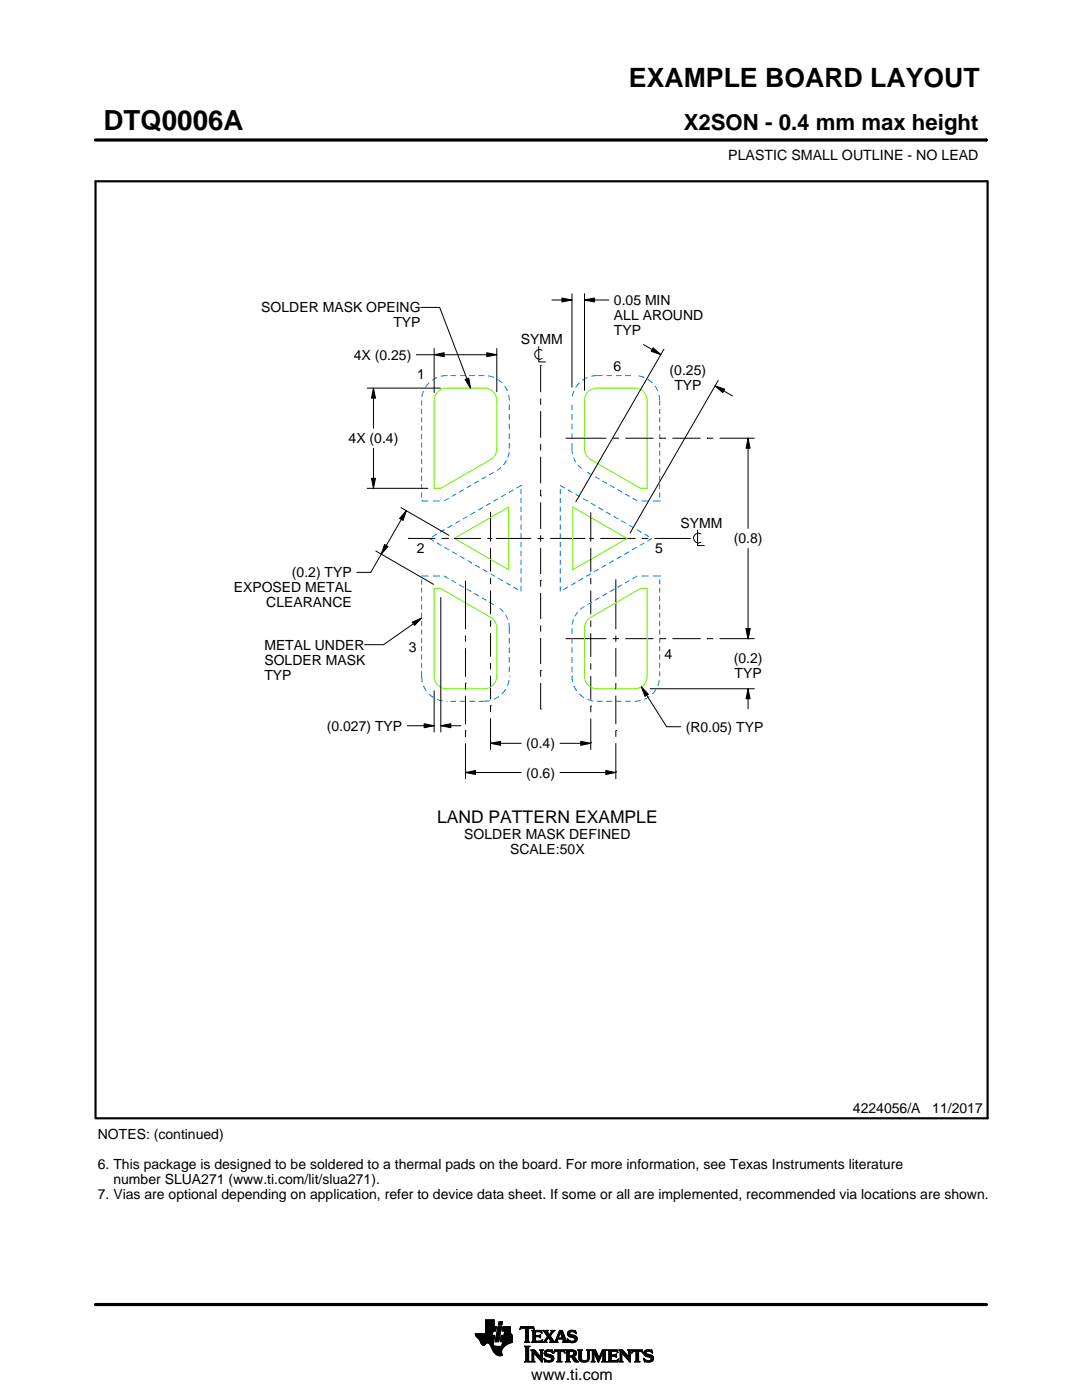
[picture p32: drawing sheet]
<svg xmlns="http://www.w3.org/2000/svg" width="216mm" height="279mm" viewBox="0 0 216 279" stroke-linecap="round" stroke-linejoin="round" font-family="sans-serif">
<defs><g id="words">
<text font-size="5.5" x="20.6" y="26">DTQ0006A</text>
<text font-size="5.3" x="125.5" y="17.4">EXAMPLE BOARD LAYOUT</text>
<text font-size="4.4" x="136.4" y="26">X2SON - 0.4 mm max height</text>
<text font-size="3.5" x="87.2" y="164.3">LAND PATTERN EXAMPLE</text>
<text font-size="3.2" x="106" y="275.3">www.ti.com</text>
<g font-size="2.8">
<text x="145.3" y="32">PLASTIC SMALL OUTLINE - NO LEAD</text>
<text x="52.1" y="62.4">SOLDER MASK OPEING</text>
<text x="78.5" y="65.4">TYP</text>
<text x="122.5" y="60.9">0.05 MIN</text>
<text x="122.5" y="63.9">ALL AROUND</text>
<text x="70.6" y="71.8">4X (0.25)</text>
<text x="103.9" y="68.7">SYMM</text>
<text x="122.5" y="66.9">TYP</text>
<text x="83.3" y="75.6">1</text>
<text x="122.4" y="74">6</text>
<text x="133.6" y="74.9">(0.25)</text>
<text x="134.6" y="77.9">TYP</text>
<text x="69.6" y="88.5">4X (0.4)</text>
<text x="135.8" y="105.4">SYMM</text>
<text x="83.2" y="110.4">2</text>
<text x="130.7" y="110.4">5</text>
<text x="146.4" y="108.5">(0.8)</text>
<text x="46.6" y="118.2">EXPOSED METAL</text>
<text x="58.2" y="115.2">(0.2) TYP</text>
<text x="53.1" y="121.2">CLEARANCE</text>
<text x="52.7" y="129.7">METAL UNDER</text>
<text x="81.6" y="130.1">3</text>
<text x="132.6" y="131.5">4</text>
<text x="52.7" y="132.7">SOLDER MASK</text>
<text x="52.7" y="135.7">TYP</text>
<text x="146.4" y="132.3">(0.2)</text>
<text x="146.6" y="135.3">TYP</text>
<text x="65.2" y="145.8">(0.027) TYP</text>
<text x="105" y="149.3">(0.4)</text>
<text x="136.8" y="146">(R0.05) TYP</text>
<text x="105" y="155.2">(0.6)</text>
<text x="92.6" y="167.4">SOLDER MASK DEFINED</text>
<text x="101.8" y="170.4">SCALE:50X</text>
<text x="19.5" y="227.2">NOTES: (continued)</text>
<text x="170.2" y="222.2">4224056/A</text>
<text x="186" y="222.2">11/2017</text>
<text x="19.5" y="233.2">6. This package is designed to be soldered to a thermal pads on the board. For more information, see Texas Instruments literature</text>
<text x="19.5" y="239.2">7. Vias are optional depending on application, refer to device data sheet. If some or all are implemented, recommended via locations are shown.</text>
<text x="22.6" y="236.2">number SLUA271 (www.ti.com/lit/slua271).</text>
</g>
</g></defs>
<g fill="none" stroke="#000" stroke-width=".2">
<path d="M19.1 27.9h177.7M196.8 27.7v.5M110.1 59.9h4M112.1 59.5l2 .4-2 .4zM114.1 58.6v18.7M116.6 59.9l2-.4v.8zM116.6 58.6v19.3M116.6 59.9h4.9M73.3 77.5h14.6M74.5 77.5l.4 2h-.8zM74.5 77.5v8M83.1 70.8h16"/>
<path d="M83.9 61.4h3.8l6.2 16.1M86.6 70.8l2-.4v.8zM86.6 69.5v8.9M92.8 75.7l.7-.3 .4 2.1zM97.1 70.4l2 .4-2 .4zM99.1 69.5v8.7M107.5 69.1v3.1h1.3M107.9 72.9h.1M107.9 72.9v5.4M107.9 79.5v1.3M108.2 69.9a.98 .98 0 0 0-1.5 .8 .98 .98 0 0 0 1.5 .9M128.4 68.8l3.5 2"/>
<path d="M130.3 69.4l1.6 1.4-2-.7zM132.5 69.7l-17.6 30.4M142.7 77l1.9 .7-.4 .7zM142.7 77l3.4 2M143.3 75.9l-17.6 30.5M73.3 97.5h12.1M74.1 95.5h.8l-.4 2zM74.5 89.5v8M107.9 99h.1M107.9 82v5.4M107.9 88.6v1.3M107.9 91.1v5.4"/>
<path d="M107.9 97.7v1.3M112.9 87.5h8.1M122.3 87.5h1.2M122.9 87.4v.1M124.8 87.5h5.6M131.7 87.5h.1M131.7 87.5h1.2M134.2 87.5h5.6M141.1 87.5h.1M141.1 87.5h1.2M143.6 87.5h6.9M149.2 87.5h.1"/>
<path d="M149.3 87.5l.4 2h-.8zM149.3 87.5v18M75 110l11.5 6.6M76.7 108.7l.7 .4-1.3 1.5zM80 101.3l9.6 5.5M81.1 101.9l-.7 2-.7-.4zM81.1 101.9l-7.1 12.3h-2.8M81.5 107.5h.1M81.5 107.5h5.3M88 119.2v26.9M88.1 107.5h1.3M89.4 107.5h.1"/>
<path d="M90.6 107.5h5.4M92.9 115.9v9.7M97.3 107.5h.9M97.9 109.3v4.8M97.9 115.3v1.3M97.9 117.8v4.8M97.9 102.1v6M98.9 107.5h7.1M107.3 107.5h1.2M107.9 115.8h.1M107.9 100.2v5.4M107.9 106.8v1.3"/>
<path d="M107.9 109.3v5.3M107.9 115.8v1.3M107.9 118.3v5.2M109.8 107.5h7M117.6 107.5h.9M117.9 109.3v4.8M117.9 115.3v1.3M117.9 117.9v4.7M117.9 102.3v5.8M119.8 107.5h7M122.9 115.6v10M128.1 107.5h.1"/>
<path d="M128.1 107.5h1.2M130.6 107.5h7.1M137.7 107.5h.1M139.2 105.8v3.1h1.3M139.9 106.6a.98 .98 0 0 0-1.5 .8 .98 .98 0 0 0 1.5 .8M149.3 109.5v18M82.3 124.2l1.8-.9-1.4 1.5zM84.1 123.3l-7.6 5.4h-3.8M86.6 137.8v8.3M92.8 127.5h.1M92.9 136.3h.1M92.9 126.8v1.3"/>
<path d="M92.9 129.3v5.8M92.9 136.3v1.3M92.9 138.8v5.8M97.9 123.8v1.3M97.9 126.3v4.8M97.9 132.3v1.3M97.9 134.8v4.8M107.9 133.8h.1M107.9 124.8v1.3M107.9 127.3v5.2M107.9 133.8v1.3M107.9 136.3v5.2"/>
<path d="M112.8 127.5h8.2M117.9 123.9v1.2M117.9 126.4v4.7M117.9 132.4v1.2M117.9 134.9v4.7M122.3 127.5h1.2M122.9 126.8v1.3M122.9 129.3v5.8M122.9 136.3v1.3M122.9 138.8v5.7M124.8 127.5h5.6M128 137.1l1.4 1.4-.7 .5z"/>
<path d="M128 137.1l5 7.9h2.8M129.7 137.5h20.8M131.7 127.5h.1M131.7 127.5h1.2M134.2 127.5h5.6M141.1 127.5h.1M141.1 127.5h1.2M143.6 127.5h6.9M148.9 125.5h.8l-.4 2zM149.2 127.5h.1M149.3 137.5l.4 2h-.8zM149.3 137.5v4"/>
<path d="M81.3 144.8h5.3M84.6 144.4l2 .4-2 .4zM88 144.8l2-.4v.8zM88 144.8h4M92.9 154.2l2-.4v.8zM92.9 145.8h.1M92.9 154.1h.1M92.9 145.8v1.3M92.9 148.4v7M92.9 154.2h11.1M97.9 148.3l2-.4v.8zM97.9 140.8h.1"/>
<path d="M97.9 148.1h.1M97.9 140.8v1.3M97.9 143.3v6.3M97.9 148.3h6.1M107.9 141.5h.1M111.8 148.3h6.1M111.8 154.2h11.1M115.9 147.9l2 .4-2 .4zM117.9 140.9h.1M117.9 148.2h.1M117.9 140.9v1.3M117.9 143.4v6.2"/>
<path d="M120.9 153.8l2 .4-2 .4zM122.9 145.8h.1M122.9 154h.1M122.9 145.8v1.3M122.9 148.3v7.1M94.8 266.2h3.5M94.8 266.3h3.5M94.9 266.4h3.3M94.9 266.5h3.8l-.2 1.2M94.9 266.5h3.8M95 266.6h3.7M95 266.7h3.7"/>
<path d="M95.1 266.8h3.6M95.2 266.9h3.4M95.3 267h3.3M95.4 267.1h3.2M95.5 267.2h3.1M95.6 267.3h3M95.7 267.4h2.8M95.7 267.5h2.8M95.8 267.6h2.7M95.8 267.7h2.7M95.9 267.8h2.6M95.9 267.9h2.5"/>
<path d="M95.9 268h2.5M96 268h1.1M96 268.1h1M96.1 268.2h.8M96.1 268.3h.7M96.2 268.4h.6M96.3 268.4h.4M96.9 266.1h1.4M96.9 266h1.4M96.9 265.9h1.4M96.9 265.8h1.5M96.9 265.7h1.5"/>
<path d="M96.9 264.7l2.2 .1-.2 .9h-.5l-.2 .8M96.9 265.6h2M96.9 265.5h2M96.9 265.4h2M96.9 265.3h2.1M96.9 265.2h2.1M96.9 265.1h2.1M96.9 265h2.1M96.9 264.9h2.1M96.9 264.8h2.2M96.9 264.6h1.7M96.9 264.5h1.7"/>
<path d="M96.9 264.4h1.7M96.9 264.3h1.7M96.9 264.2h1.7M96.9 264.1h1.7M96.9 264h1.7M96.9 263.9h1.7M96.9 263.8h1.7M96.9 263.7h1.7M96.9 263.6h1.7M96.9 263.5h1.7M96.9 263.4h1.7M97.5 268h.9"/>
<path d="M97.6 268.1h.8M97.7 268.2h.7M97.7 268.3h.7M97.8 268.4h.6M97.9 268.5h.6M97.9 268.6h.7M98 268.7h1.1M98 268.8h2.6M98 268.8h2.5M98.1 268.9h2.3M98.1 269h2.3M98.1 269.1h2.2"/>
<path d="M98.2 269.2h2.1M98.2 269.2h2M98.2 269.3h2M98.3 269.4h1.9M98.3 269.5h1.8M98.4 269.6h1.7M98.4 268v.4l.3 .2 2 .1M98.5 269.7h1.6M98.5 267.7l-.1 .3M98.5 269.8h1.6M98.6 269.9h1.5M98.6 264.8v-1.4h-1.7v2.8h-2.1l.1 .3 .8 .9 .6 1h.4l.5-.4 .4 .1 1 1.8 .8 .6h.8l-.1-1.1 .8-.9"/>
<path d="M98.6 270h1.5M98.7 270h1.4M98.8 270.1h1.3M98.8 267.7h.7M98.8 267.6h.7M98.8 267.5h.7M98.9 270.2h1.2M98.9 267.4h.7M98.9 267.3h.7M98.9 267.2h.7M98.9 267.1h.7M98.9 267h.7"/>
<path d="M98.9 270.3h1.3M99 266.9h.6M99 266.9h.7M99 266.8h.7M99 266.7h.7M99 266.6h.7M99 266.5h.7M99.1 270.4h1.1M99.1 266.4h.7M99.1 266.3h.7M99.1 266.2h.7M99.1 266.1h.7"/>
<path d="M99.1 266h.7M99.2 265.9h.7M99.2 265.8h.7M99.2 270.4h1M99.2 265.7h.7M99.2 265.6h.7M99.2 265.5h.7M99.3 265.4h.6M99.3 265.4h.7M99.3 265.3h.7M99.3 265.2h.7M99.3 265.1h.7"/>
<path d="M99.3 265h.7M99.4 270.5h.8M99.4 264.9h.7M99.4 264.8h.7M99.4 264.8h.7l-.6 3h-.7zM99.4 264.5l.2-.7h.7l-.2 .7h-.7M99.5 264.4h.6M99.5 264.3h.7M99.5 264.2h.7M99.5 264.1h.7M99.5 264h.7M99.5 263.9h.7"/>
<path d="M99.6 263.8h.7M99.8 270.6h.1M99.8 267.7h2.4M99.8 267.6h2.4M99.8 267.5h2.4M99.9 267.4h2.3M99.9 267.3h2.3M99.9 267.2h2.3M99.9 267.1h2.3M99.9 267h2.3M99.9 266.9h2.3M100 266.9h2.2"/>
<path d="M100 266.8h2.2M100 266.7h2.2M100 266.6h2.2M100 266.5h2.2M100.1 268.6h.7M100.2 268.5h.7M100.2 268.4h.8M100.2 268.4h.9M100.2 268.3h1M100.2 268.2h1.2M100.2 265.6h1.6M100.2 268.1h1.4"/>
<path d="M100.2 265.5h1.6M100.2 268h1.6M100.3 265.4h1.5M100.3 268h1.7M100.3 267.9h1.9M100.3 265.3h1.5M100.3 267.8h1.9M100.3 265.2h1.5M100.3 265.1h1.5M100.3 265h1.5M100.4 264.9h1.4M100.4 264.8h1.4"/>
<path d="M100.6 266.5l.1-.8h-.5l.2-.9h1.4l.1 1.1 .3 .6v1.4l-1.3 .6M100.6 266.4h1.5M100.6 266.3h1.4M100.6 266.2h1.4M100.6 266.1h1.3M100.7 266h1.2M100.7 265.9h1.2M100.7 265.8h1.1M100.7 265.7h1.1M102.2 266.5h-2.2l-.2 1.1 .1 .2h.4l-.2 .9M103.7 265.3h.1M103.8 265.2h.2"/>
<path d="M103.8 265h2.8M103.8 264.9h2.7M103.9 264.8h2.6M104.7 267.8h1M104.7 271.8h1.1M104.7 268.7h1M104.8 267.7h.7M104.8 271.7h.8M104.9 265.2h.6M104.9 268.9h.6M104.9 267.6h.6M104.9 267.5l-.2 .3"/>
<path d="M104.9 267.5h.6M104.9 267.4h.6M104.9 267.3h.6M104.9 267.2h.6M104.9 267.1h.6M104.9 267h.6M104.9 266.8h.6M104.9 266.7h.6M104.9 266.6h.6M104.9 266.5h.6M104.9 266.4h.6M104.9 266.3h.6"/>
<path d="M104.9 266.2h.6M104.9 266.1h.6M104.9 265.9h.6M104.9 265.8h.6M104.9 265.7h.6M104.9 265.6h.6M104.9 265.5h.6M104.9 265.4h.6M104.9 265.3h.6M104.9 271.5h.6M104.9 269h.6M104.9 271.4h.6"/>
<path d="M104.9 271.4v-2.4l-.2-.4h1.1l-.3 .4v2.4M104.9 271.4l-.2 .4h1.1l-.3-.4M104.9 271.3h.6M104.9 271.2h.6M104.9 271.1h.6M104.9 271h.6M104.9 270.9h.6M104.9 270.8h.6M104.9 270.6h.6M104.9 270.5h.6M104.9 270.4h.6M104.9 270.3h.6"/>
<path d="M104.9 270.2h.6M104.9 270.1h.6M104.9 270h.6M104.9 269.9h.6M104.9 269.8h.6M104.9 269.6h.6M104.9 269.5h.6M104.9 269.4h.6M104.9 269.3h.6M104.9 269.2h.6M104.9 269.1h.6M105.5 267.5l.2 .3"/>
<path d="M105.5 267.5v-2.3l.7-.1 .4 .3-.1-.6h-2.6l-.1 .6 .4-.3 .7 .1v2.3M105.7 267.8h-1M105.9 271.8h.8M105.9 269.4h.8M106.1 269.5h.7M106.1 267.8h2M106.1 271.7h.5M106.2 269.6h.7M106.2 271.5h.3M106.2 265.6h1.8M106.2 269.8h.8M106.2 271.4h.3"/>
<path d="M106.2 271.4l-.3 .4h.8l-.2-.4M106.2 271.3h.3M106.2 271.2h.3M106.2 271.1h.3M106.2 271h.3M106.2 270.9h.3M106.2 270.8h.3M106.2 270.6h.3M106.2 270.5h.3M106.2 270.4h.3M106.2 270.3h.3M106.2 270.2h.3"/>
<path d="M106.2 270.1h.3M106.2 270h1M106.2 269.9h.9M106.2 269.8v1.6M106.2 269.8l-.3-.4h.8l1.2 1.4M106.3 267.7h1.8M106.3 265.7h1.8M106.3 267.6h.6M106.3 265.8h.6M106.3 267.5l-.2 .3M106.3 267.5h.5M106.3 267.4h.5"/>
<path d="M106.3 267.3h.5M106.3 267.2h.5M106.3 267.1h.5M106.3 267h.5M106.3 266.8h.5M106.3 266.7h1.6M106.3 266.6h1.6M106.3 266.5h.5M106.3 266.4h.5M106.3 266.3h.5M106.3 266.2h.5M106.3 266.1h.5"/>
<path d="M106.3 265.9h.5M106.4 265.2h.2M106.5 270h.1M106.5 270v1.4M106.5 265.3h.1M106.6 270.1h.7M106.7 270.2h.7M106.8 270.3h.7M106.8 265.9l.2-.1h.6l.6 .2-.2-.5h-1.9l.2 .3v1.7M106.8 265.9v.6h.8l.3-.2v.7M106.9 270.4h.7M107 270.5h.7"/>
<path d="M107.1 270.6h.7M107.2 270.8h1M107.3 270.9h.9M107.4 271h.8M107.5 271.1h.7M107.6 271.2h.6M107.6 266.5h.3M107.7 271.3h.5M107.7 269.4h.7M107.7 266.8h.2M107.7 267.6h.5M107.8 266.4h.1"/>
<path d="M107.8 271.4h.4M107.8 267h.1M107.8 265.8h.3M107.8 269.5h.5M107.9 271.5h.3M107.9 269.6h.3M107.9 267l-.3-.2h-.8l.1 .8h.9l.5-.2M107.9 269.8h.3M107.9 270.6h.3M107.9 270.5h.3M107.9 270.4h.3M107.9 270.3h.3"/>
<path d="M107.9 270.2h.3M107.9 270.1h.3M107.9 270h.3M107.9 269.9h.3M107.9 269.8v1M107.9 269.8l-.2-.4h.7l-.2 .4M108 271.7h.2M108 265.9h.1M108 267.5h.2M108.1 271.8h.1M108.1 266.1h.1M108.2 267.4h.1"/>
<path d="M108.2 269.8v2.1l-1.7-1.9M108.2 267.8h.9M108.3 267.4l-.2 .5-2-.1M108.3 265.6h1M108.5 267.7h.5M108.5 271.1l.8 .4h.5l.2-.2-.1-.3-1-.4-.3-.3 .1-.7 .8-.2 .5 .1 .2-.1 .1 .6-.9-.3-.3 .1-.1 .3 1.3 .4 .2 .6M108.5 271.1h.1M108.5 265.7h.7M108.5 271.2h.2M108.6 271.3h.2M108.6 270.1h.4M108.6 270h.4"/>
<path d="M108.6 270.2h.6M108.6 267.6h.4M108.6 271.4h.4M108.6 269.9h.4M108.6 270.3h1M108.6 265.8h.7M108.6 271.5h.8M108.6 269.8h.5M108.7 271.7h1.5M108.7 270.4h1.3M108.7 267.5h.3M108.7 271.8h.1"/>
<path d="M108.7 265.9h.6M108.7 269.6h1.5M108.8 267.4h.3M108.8 270.5h1.5M108.8 266.1h.6M108.8 269.5h1.4M108.8 267.3h.4M108.9 266.2h.6M108.9 267.2h.4M108.9 266.3h.6M108.9 270.6h1.5M109 267.1h.3"/>
<path d="M109 266.4h1M109.1 271.8h.9M109.1 269.4h.7M109.1 267h.9M109.1 266.5h.8M109.1 267.8h-.9M109.2 266.8h.8M109.2 266.6h.6M109.2 266.7h.7M109.2 266.7l-.6 .9-.4 .2M109.3 270.8h1.1M109.5 267.1h.6"/>
<path d="M109.6 267.2h.6M109.7 271.5h.7M109.7 267.3h.6M109.7 267.8l.2-.1-.5-.8-.4 .8 .1 .1M109.7 267.8h1.6M109.7 266.3h.4M109.7 267.4h.6M109.8 270.9h.7M109.8 266.2h.3M109.8 266.6l.9 1.2 1-2.3h.5l.8 2.1 .3 .2M109.8 267.5h.6M109.9 266.1h.3"/>
<path d="M109.9 269.8h.4M109.9 267.6h.6M109.9 267.7h.7M109.9 271.4h.5M109.9 265.9h.4M110 271h.5M110 265.6h.7M110 265.9l-.4 .5-.4-.6 .2-.3h-1.1l.9 1.2M110 265.9l.1-.2-.2-.2h.8l-.9 1.1M110 271.3h.5M110 265.8h.4M110 271.1h.5"/>
<path d="M110 271.2h.5M110.1 269.4h.1M110.1 265.7h.4M110.1 269.9h.2M110.2 270h.1M110.5 270h.1M110.5 269.9h.2M110.5 271.1l-.3 .6-.7 .2-.6-.2-.2 .1-.2-.7M110.5 269.8h.3M110.6 269.6h2.1M110.6 269.5h2M110.6 269.4h2"/>
<path d="M110.7 267.7h.5M110.8 267.6h.4M110.9 267.5h.3M110.9 267.4h.3M111 267.3h.3M111 267.2h1.8M111 267.1h1.8M111.1 267h.3M111.1 271.8h1M111.1 266.8h.4M111.2 266.7h.3M111.2 267.5l.1-.2h1l.1 .2"/>
<path d="M111.2 267.5v.3h.1M111.2 266.6h.3M111.3 266.5h.3M111.3 271.7h.6M111.3 266.4h.3M111.3 271.5h.6M111.3 267.8h-1.6M111.3 269.8h.6M111.4 266.3h.3M111.4 271.4h.5M111.4 271.4l-.1-1.7h-.4l-.4 .4 .2-.7h1.9l.1 .7-.4-.4h-.4v1.7M111.4 270.5h.5"/>
<path d="M111.4 270.4h.5M111.4 270.3h.5M111.4 270.2h.5M111.4 270.1h.5M111.4 270h.5M111.4 269.9h.5M111.4 271.4l-.3 .4h1l-.2-.4M111.4 271.3h.5M111.4 271.2h.5M111.4 271.1h.5M111.4 271h.5M111.4 270.9h.5"/>
<path d="M111.4 270.8h.5M111.4 270.6h.5M111.4 266.2h.3M111.4 266.1h.4M111.5 265.9h.9M111.5 265.8h.8M111.6 265.7h.7M111.6 265.6h.6M111.8 265.9l.4 1.1h-.8zM111.9 266.1h.5M111.9 266.2h.5M111.9 266.3h.6"/>
<path d="M112 266.4h.5M112 266.5h.6M112.1 266.6h.5M112.1 266.7h.6M112.1 266.8h.6M112.2 267h.5M112.2 267.8h1.1M112.3 267.3h.6M112.3 267.4h.6M112.4 267.5h.6M112.4 267.5v.3h-.2M112.4 269.8h.3"/>
<path d="M112.4 267.6h.6M112.4 267.7h.7M112.6 269.9h.1M112.6 270h.2M112.8 271.8h1M112.8 269.4h1.6M113 269.5h1.7M113 271.7h.7M113 269.6h1.9M113 271.5h.6M113 269.8h.6M113 271.4h.6"/>
<path d="M113 271.4l-.2 .4h1l-.2-.4M113 271.3h.6M113 271.2h.6M113 271.1h.6M113 271h.6M113 270.9h.6M113 270.8h1.5M113 270.6h1.6M113 270.5h1.8M113 270.4h.6M113 270.3h.6M113 270.2h.6"/>
<path d="M113 270.1h.6M113 270h.6M113 269.9h.6M113 269.8v1.6M113 269.8l-.2-.4h1.5l.5 .2 .2 .3v.4l-.2 .3-.4 .1M113.2 267.3h.2M113.2 267.4h.3M113.2 266.2h.5M113.2 266.3h.6M113.2 266.1h.5M113.3 267.5h.3M113.3 267.8h-1.1"/>
<path d="M113.3 266.4h.9M113.3 265.9h.4M113.3 267.6h.6M113.3 266.5h1.3M113.3 267.7h1.6M113.3 265.8h.5M113.3 267.8h.2M113.4 266.6h1.5M113.4 265.7h1.5M113.4 265.7l.5-.2 .7 .1 .2-.1 .1 .7-.7-.4h-.4l-.1 .3 .1 .2 .9 .2 .4 .3 .1 .5-.3 .5-.6 .2-.7-.2-.2 .1-.2-.7 .9 .5 .4-.1 .2-.3-.1-.3-1.2-.4-.2-.5zM113.5 266.7h1.5M113.5 265.6h1.4"/>
<path d="M113.6 271.4v-.6h.4l.7 .9 .8 .1M113.6 269.9l.1-.2 .7 .2v.4l-.4 .2M113.6 269.9v.6M113.7 267.8h1.1M113.8 266.8h1.3M113.8 265.5h.6M114 268h.4M114.1 270.9h.6M114.2 271h.6M114.2 271.1h.7M114.3 271.2h.6M114.3 267h.8"/>
<path d="M114.3 269.8h.7M114.3 270.4h.6M114.4 271.3h.6M114.4 270.7l1.1 1.1M114.4 270.7h.1M114.4 271.4h.7M114.4 269.9h.6M114.4 270.3h.6M114.5 267.6h.5M114.5 270.2h.5M114.5 270h.5M114.5 265.8h.4"/>
<path d="M114.5 270.1h.5M114.5 271.5h.7M114.6 271.7h.7M114.6 267.1h.6M114.6 267.5h.5M114.7 267.2h.5M114.7 267.4h.5M114.7 265.9h.3M114.7 267.3h.5M114.7 271.8h.8M114.8 266.1h.2M114.9 266.2h.1"/>
<path d="M115.3 269.4h.9M115.4 269.5h.7M115.5 269.6h.5M115.5 269.8h.5M115.5 269.8v1.4l.4 .5 .6 .2 .6-.1 .4-.3 .1-.5M115.5 271h.5M115.5 270.9h.5M115.5 270.8h.5M115.5 270.6h.5M115.5 270.5h.5M115.5 270.4h.5M115.5 270.3h.5"/>
<path d="M115.5 270.2h.5M115.5 270.1h.5M115.5 270h.5M115.5 269.9h.5M115.5 269.8l-.2-.4h.9l-.2 .4M115.5 271.1h.5M115.5 271.2h.5M115.5 271.3h.6M115.6 271.4h.6M115.7 271.5h.8M115.8 271.7h1.5M116 271l.2 .4 .4 .2 .5-.2 .2-.4"/>
<path d="M116 269.8v1.2M116 271.8h1.1M116.8 271.5h.6M117 269.4h.8M117.1 271.4h.4M117.2 269.5h.5M117.2 271.3h.4M117.2 269.6h.4M117.2 271.2h.4M117.2 271.1h.4M117.3 269.8h.3M117.3 271h.3"/>
<path d="M117.3 270.9h.3M117.3 270.8h.3M117.3 270.6h.3M117.3 270.5h.3M117.3 270.4h.3M117.3 270.3h.3M117.3 270.2h.3M117.3 270.1h.3M117.3 270h.3M117.3 269.9h.3M117.6 269.8l.2-.4h-.8l.2 .3 .1 1.3M117.6 269.8v1.2"/>
<path d="M118 271.8h.7M118 269.4h.8M118.1 269.5h.8M118.1 271.7h.5M118.2 269.6h.7M118.2 271.5h.3M118.2 269.8h.8M118.2 271.4h.3M118.2 269.8l-.2-.4h.8l.7 1.6 .7-1.6h.9l-.3 .4M118.2 271.4l-.2 .4h.7l-.2-.4M118.2 271.3h.3M118.2 271.2h.3"/>
<path d="M118.2 271.1h.3M118.2 271h.3M118.2 270.9h.3M118.2 270.8h.3M118.2 270.6h.3M118.2 270.5h.3M118.2 270.4h.3M118.2 270.3h.3M118.2 270.2h.3M118.2 270.1h.3M118.2 270h.9M118.2 269.9h.8"/>
<path d="M118.2 269.8v1.6M118.6 270.1h.5M118.6 270.2h.6M118.7 270.3h.5M118.7 270.4h.6M118.8 270.5h.5M118.8 270.6h.6M118.9 270.8h.5M118.9 270.9h.6M119 271h.8M119 271.1h.8M119.1 271.2h.6"/>
<path d="M119.1 271.3h.6M119.2 271.4h.4M119.2 271.5h.4M119.3 271.7h.2M119.3 271.8h.2M119.6 270.9h.3M119.6 270.8h.3M119.7 270.6h.3M119.7 270.5h.3M119.8 270.4h.3M119.8 270.3h.3M119.9 270.2h.3"/>
<path d="M119.9 270.1h.3M120 270h.8M120 269.9h.8M120 269.8h.8M120.1 271.8h1M120.1 269.6h.7M120.1 269.5h.8M120.2 269.4h.9M120.2 271.7h.7M120.3 271.5h.5M120.3 271.4h.5M120.3 271.4l-.2 .4h1l-.3-.4"/>
<path d="M120.3 271.4v-1.5l-.9 2-.9-2v1.5M120.3 271.3h.5M120.3 271.2h.5M120.3 271.1h.5M120.3 271h.5M120.3 270.9h.5M120.3 270.8h.5M120.3 270.6h.5M120.3 270.5h.5M120.3 270.4h.5M120.3 270.3h.5M120.3 270.2h.5"/>
<path d="M120.3 270.1h.5M120.8 269.8v1.6M121.2 271.8h2M121.2 269.4h1.9M121.4 269.5h1.8M121.4 271.7h1.9M121.5 269.6h1.7M121.5 271.5h1.8M121.5 269.8h.5M121.5 271.4h.5M121.5 269.8l-.3-.4h1.9l.2 .6M121.5 269.9h.5"/>
<path d="M121.5 269.8v1.6M121.5 271.3h.5M121.5 271.2h.5M121.5 271.1h.5M121.5 271h.5M121.5 270.9h.5M121.5 270.8h.5M121.5 270.6h1.5M121.5 270.5h1.5M121.5 270.4h1.5M121.5 270.3h.5M121.5 270.2h.5"/>
<path d="M121.5 270.1h.5M121.5 270h.5M122.6 270.4l.4-.2v.7l-.2-.2h-.8v.8h.2M122.9 270.8h.1M122.9 270.3h.1M123 269.8h.3M123.1 271.4h.3M123.2 269.9h.1M123.3 270h.1M123.3 270l-.4-.3h-.8l-.1 .7M123.3 271.3h.1M123.4 271.2h.1"/>
<path d="M123.4 271.2l-.2 .6h-2l.3-.4M123.4 271.2l-.3 .3h-.4M123.5 271.8h.8M123.5 269.4h.7M123.6 269.5h.7M123.7 271.7h.5M123.7 269.6h.7M123.7 271.5h.4M123.7 269.8h.8M123.7 271.4h.4M123.7 271.4l-.2 .4h.8l-.2-.4M123.7 271.3h.4"/>
<path d="M123.7 271.2h.4M123.7 271.1h.4M123.7 271h.4M123.7 270.9h.4M123.7 270.8h.4M123.7 270.6h.4M123.7 270.5h.4M123.7 270.4h.4M123.7 270.3h.4M123.7 270.2h.4M123.7 270.1h.4M123.7 270h1"/>
<path d="M123.7 269.9h.9M123.7 269.8v1.6M123.7 269.8l-.2-.4h.7l1.2 1.4 .1-1M124.1 270v1.4M124.1 270h.1M124.2 270.1h.6M124.2 270.2h.7M124.3 270.3h.7M124.4 270.4h.7M124.5 270.5h.7M124.6 270.6h.7M124.7 270.8h1.1"/>
<path d="M124.8 270.9h1M124.9 271h.9M125 271.1h.8M125.1 271.2h.7M125.2 271.3h.6M125.2 269.4h.8M125.3 271.4h.5M125.4 269.5h.5M125.4 271.5h.4M125.4 269.6h.4M125.5 269.8h.3M125.5 269.8l-.3-.4h.8l-.2 .4"/>
<path d="M125.5 270.4h.3M125.5 270.3h.3M125.5 270.2h.3M125.5 270.1h.3M125.5 270h.3M125.5 269.9h.3M125.5 270.6h.3M125.5 270.5h.3M125.5 271.7h.3M125.6 271.8h.2M125.8 269.8v2.1l-1.7-1.9M126 270h.1"/>
<path d="M126.1 269.9h.1M126.1 269.8h.3M126.1 269.6h2.1M126.2 269.5h2M126.2 269.4h2M126.6 271.8h1.1M126.9 271.7h.6M126.9 271.5h.5M126.9 269.8h.5M126.9 271.4h.5M126.9 271.4v-1.7h-.5l-.3 .4 .1-.7h1.9l.2 .7-.4-.4h-.5v1.7M126.9 270.5h.5"/>
<path d="M126.9 270.4h.5M126.9 270.3h.5M126.9 270.2h.5M126.9 270.1h.5M126.9 270h.5M126.9 269.9h.5M126.9 271.4l-.3 .4h1.1l-.3-.4M126.9 271.3h.5M126.9 271.2h.5M126.9 271.1h.5M126.9 271h.5M126.9 270.9h.5"/>
<path d="M126.9 270.8h.5M126.9 270.6h.5M128 269.8h.3M128.1 269.9h.2M128.2 270h.1M128.4 271.1h.1M128.4 271.2h.2M128.5 271.3h.2M128.5 270.1h.4M128.5 270h.4M128.5 270.2h.6M128.5 271.4h.4"/>
<path d="M128.5 269.9h.4M128.5 270.3h1M128.5 271.5h.8M128.5 269.8h.5M128.6 271.7h1.5M128.6 270.4h1.3M128.6 271.8h.1M128.6 269.6h1.5M128.7 270.5h1.5M128.7 269.5h1.4M128.8 270.6h1.5M128.9 271.8h1"/>
<path d="M129 269.4h.7M129.1 270.8l-.6-.4 .1-.7 .5-.3 .8 .1 .2-.1 .1 .7-.8-.4-.4 .1-.1 .2 1.3 .5 .2 .6M129.1 270.8l.8 .2v.4l-.7 .1-.8-.4M129.2 270.8h1.1M129.6 271.5h.7M129.6 270.9h.8M129.8 269.8h.4M129.8 271.4h.5M129.9 271h.5M129.9 271.3h.5M129.9 271.1h.5M129.9 271.2h.5"/>
<path d="M129.9 269.4h.2M130 269.9h.2M130.1 270h.1M130.4 271.1l-.3 .6-.7 .2-.6-.2-.2 .1-.2-.7"/>
</g>
<g fill="#000">
<path d="M112.1 59.5l2 .4-2 .4zM116.6 59.9l2-.4v.8zM74.5 77.5l.4 2h-.8zM86.6 70.8l2-.4v.8zM92.8 75.7l.7-.3 .4 2.1zM97.1 70.4l2 .4-2 .4zM130.3 69.4l1.6 1.4-2-.7zM142.7 77l1.9 .7-.4 .7zM74.1 95.5h.8l-.4 2zM149.3 87.5l.4 2h-.8zM76.7 108.7l.7 .4-1.3 1.5zM81.1 101.9l-.7 2-.7-.4z"/>
<path d="M82.3 124.2l1.8-.9-1.4 1.5zM128 137.1l1.4 1.4-.7 .5zM148.9 125.5h.8l-.4 2zM149.3 137.5l.4 2h-.8zM84.6 144.4l2 .4-2 .4zM88 144.8l2-.4v.8zM92.9 154.2l2-.4v.8zM97.9 148.3l2-.4v.8zM115.9 147.9l2 .4-2 .4zM120.9 153.8l2 .4-2 .4z"/>
</g>
<path d="M19.1 36.2h178v187h-178z" fill="none" stroke="#000" stroke-width=".43"/>
<path d="M19 27.9h177.8M19 260.3h177.8" fill="none" stroke="#000" stroke-width=".63"/>
<g fill="none" stroke="#0080ff" stroke-width=".2">
<path d="M84.1 80v1M84.5 78l-.3 1.2M85.6 76.4l-.7 .9M87.2 75.3l-1 .6M89.1 75h.1M89.1 75l-1.1 .1M89.9 75h1.1M91.8 75h1.1M93.6 75h1.2M95.5 75h1.1M97.4 75l1.1 .3M99.2 75.7l1 .7"/>
<path d="M100.7 77l.5 1M101.5 78.8l.1 1.2M114.5 78l-.3 1.2M115.6 76.4l-.7 .9M117.2 75.3l-1 .6M120.3 75l-2.3 .1M121 75h1.1M122.9 75h1.1M124.8 75h1.1M127.4 75l1.1 .3M129.2 75.7l1 .7M130.7 77l.5 1"/>
<path d="M131.5 78.8l.1 2.2M84.1 100h.1M84.1 81.6v1M84.1 83.3v1M84.1 85v1M84.1 86.6v1M84.1 88.3v1M84.1 90v1M84.1 91.6v1M84.1 93.3v1M84.1 95v1M84.1 96.6v1"/>
<path d="M84.1 98.3v1M84.1 100h1.4M86.4 100h1.3M89.5 99.4l-.9 .6M91 98.6l-.9 .5M92.5 97.7l-.9 .5M94 96.8l-.9 .6M95.5 96l-.9 .5M97 95.1l-.9 .5M98.5 94.2l-.9 .6M99.4 99.5l-.9 .5M100 93.3l-.9 .6"/>
<path d="M100.9 98.6l-.9 .6M101 91.9l-.5 .9M101.6 90.3l-.3 1M101.6 80.7v1.2M101.6 82.6v1.2M101.6 84.6v1.1M101.6 86.5v1.1M101.6 88.4v1.2M102.5 97.8l-1 .5M104 96.9h.1M104 96.9l-.9 .5M104 97.6v1"/>
<path d="M104 99.3v1.1M111.8 96.9h.1M111.8 97.6v1M111.8 99.3v1.1M111.8 96.9l.9 .5M113.3 97.8l.9 .5M114.1 88.4l.1 2.2M114.1 80.7v1.2M114.1 82.6v1.2M114.1 84.6v1.1M114.1 86.5v1.1M114.4 91.3l.5 .9"/>
<path d="M114.8 98.6l1 .6M115.3 92.8l.8 .7M116.4 99.5l.9 .5M117.2 94.2l.9 .6M118.7 95.1l.9 .5M120.2 96l.9 .5M121.7 96.8l.9 .6M123.2 97.7l.9 .5M124.7 98.6l.9 .5M126.2 99.4l.9 .6M128 100h1.4M130.3 100h1.3"/>
<path d="M131.6 100h.1M131.6 81.6v1M131.6 83.3v1M131.6 85v1M131.6 86.6v1M131.6 88.3v1M131.6 90v1M131.6 91.6v1M131.6 93.3v1M131.6 95v1M131.6 96.6v1M131.6 98.3v1"/>
<path d="M84.1 115h.1M84.1 115.6v1M84.1 117.3v1M84.1 119v1M84.1 115h1.4M85.7 107.5l.9 .5M86.4 115h1.3M87.2 106.6l-.9 .5M87.2 108.3l.9 .6M88.6 115l.9 .5M88.7 105.7l-.9 .5M88.7 109.2l.9 .5"/>
<path d="M90.1 115.8l.9 .5M90.2 110.1l1 .5M90.2 104.8l-.9 .5M91.6 116.7l.9 .5M91.8 103.9l-1 .6M91.8 111l.9 .5M93.1 117.6l.9 .5M93.3 103l-.9 .6M93.3 111.9l.9 .5M94.6 118.4l.9 .5M94.8 102.2l-.9 .5M94.8 112.7l.9 .6"/>
<path d="M96.1 119.3l.9 .5M96.3 101.3l-.9 .5M96.3 113.6l1 .6M97.9 100.4l-.9 .5M97.9 114.5l.9 .5M99.4 115.4l.9 .5M100.9 116.3l.9 .5M102.5 117.2l.9 .5M104 101.1v1.1M104 102.9v1M104 104.6v1.1M104 106.4v1.1"/>
<path d="M104 108.2v1M104 109.9v1.1M104 111.7v1M104 113.5v1M104 115.2v1.1M104 117v1M111.8 101.1v1.1M111.8 102.9v1M111.8 104.6v1.1M111.8 106.4v1.1M111.8 108.2v1M111.8 109.9v1.1"/>
<path d="M111.8 111.7v1M111.8 113.5v1M111.8 115.2v1.1M111.8 117v1M113.3 117.2l-.9 .5M114.8 116.3l-.9 .5M116.4 115.4l-1 .5M117.9 114.5l-.9 .5M117.9 100.4l.9 .5M119.4 113.6l-.9 .6M119.4 101.3l.9 .5M119.6 119.3l-.9 .5"/>
<path d="M120.9 112.7l-.9 .6M120.9 102.2l1 .5M121.1 118.4l-.9 .5M122.5 111.9l-.9 .5M122.5 103l.9 .6M122.6 117.6l-.9 .5M124 111l-.9 .5M124 103.9l.9 .6M124.1 116.7l-.9 .5M125.5 104.8l.9 .5M125.5 110.1l-.9 .5M125.6 115.8l-.9 .5"/>
<path d="M127.1 109.2l-1 .5M127.1 105.7l.9 .5M127.1 115l-.9 .5M128 115h1.4M128.6 108.3l-.9 .6M128.6 106.6l.9 .5M130.1 107.5l-.9 .5M130.3 115h1.3M131.6 115h.1M131.6 115.6v1M131.6 117.3v1M131.6 119v1"/>
<path d="M84.1 134l.2 2.1M84.1 120.6v1M84.1 122.3v1M84.1 124v1M84.1 125.6v1M84.1 127.3v1M84.1 129v1M84.1 130.6v1M84.1 132.3v1M84.5 136.9l.6 1M85.6 138.5l.9 .7M86.5 139.2h.1"/>
<path d="M87.2 139.6l1.1 .3M89.1 140h.1M89.9 140h1.1M91.8 140h1.1M93.6 140h1.2M97.6 120.2l.9 .5M97.8 139.8l-2.3 .2M99.6 139l-1.1 .6M99.7 121.4l.8 .7M100.9 122.7l.4 .9M100.9 137.6l-.7 .9M101.5 124.3l.1 2.2"/>
<path d="M101.6 135.7l-.4 1.2M101.6 135h.1M101.6 127.3v1.1M101.6 129.2v1.1M101.6 131.1v1.2M101.6 133v1.2M114.1 135h.1M114.1 135l.2 1.1M114.1 125.3v1.2M114.1 127.3v1.1M114.1 129.2v1.1M114.1 131.1v1.2"/>
<path d="M114.1 133v1.2M114.4 123.6l-.2 1.1M114.5 136.9l.6 1M115.3 122.1l-.6 .9M115.6 138.5l.9 .7M116.6 121l-.8 .6M117.2 139.6l1.1 .3M118.1 120.2l-.9 .5M119.1 140h1.2M121 140h1.1M122.9 140h1.1M124.8 140h1.1"/>
<path d="M127.8 139.8l-1.2 .2M129.6 139l-1.1 .6M130.9 137.6l-.7 .9M131.6 135.7l-.4 1.2M131.6 120.6v1M131.6 122.3v1M131.6 124v1M131.6 125.6v1M131.6 127.3v1M131.6 129v1M131.6 130.6v1M131.6 132.3v1"/>
<path d="M131.6 134v1"/>
</g>
<path d="M87.6 78l1-.5h.5h7.5a2.5 2.5 0 0 1 2.5 2.5v9.6a2.5 2.5 0 0 1-1.2 2.1l-9.9 5.8h-1.4v-17.5a2.5 2.5 0 0 1 1-2zM117.6 78l1-.5h.5h7.5a2.5 2.5 0 0 1 2.5 2.5v17.5h-1.3l-9.9-5.8a2.5 2.5 0 0 1-1.3-2.1v-9.6a2.5 2.5 0 0 1 1-2zM86.6 117.5h1.4l9.9 5.7a2.5 2.5 0 0 1 1.2 2.1v9.7a2.5 2.5 0 0 1-2.5 2.5h-7.5a2.5 2.5 0 0 1-2.5-2.5zM90.7 107.5l10.8-6.3v12.5zM114.3 101.2l10.8 6.3-10.8 6.2zM117.5 123.5l10.3-6h1.3v17.5a2.5 2.5 0 0 1-2.5 2.5h-7.5a2.5 2.5 0 0 1-2.5-2.5v-9.7a2.5 2.5 0 0 1 .9-1.8z" fill="none" stroke="#6ef200" stroke-width=".2"/>
<use href="#words"/>
</svg>
